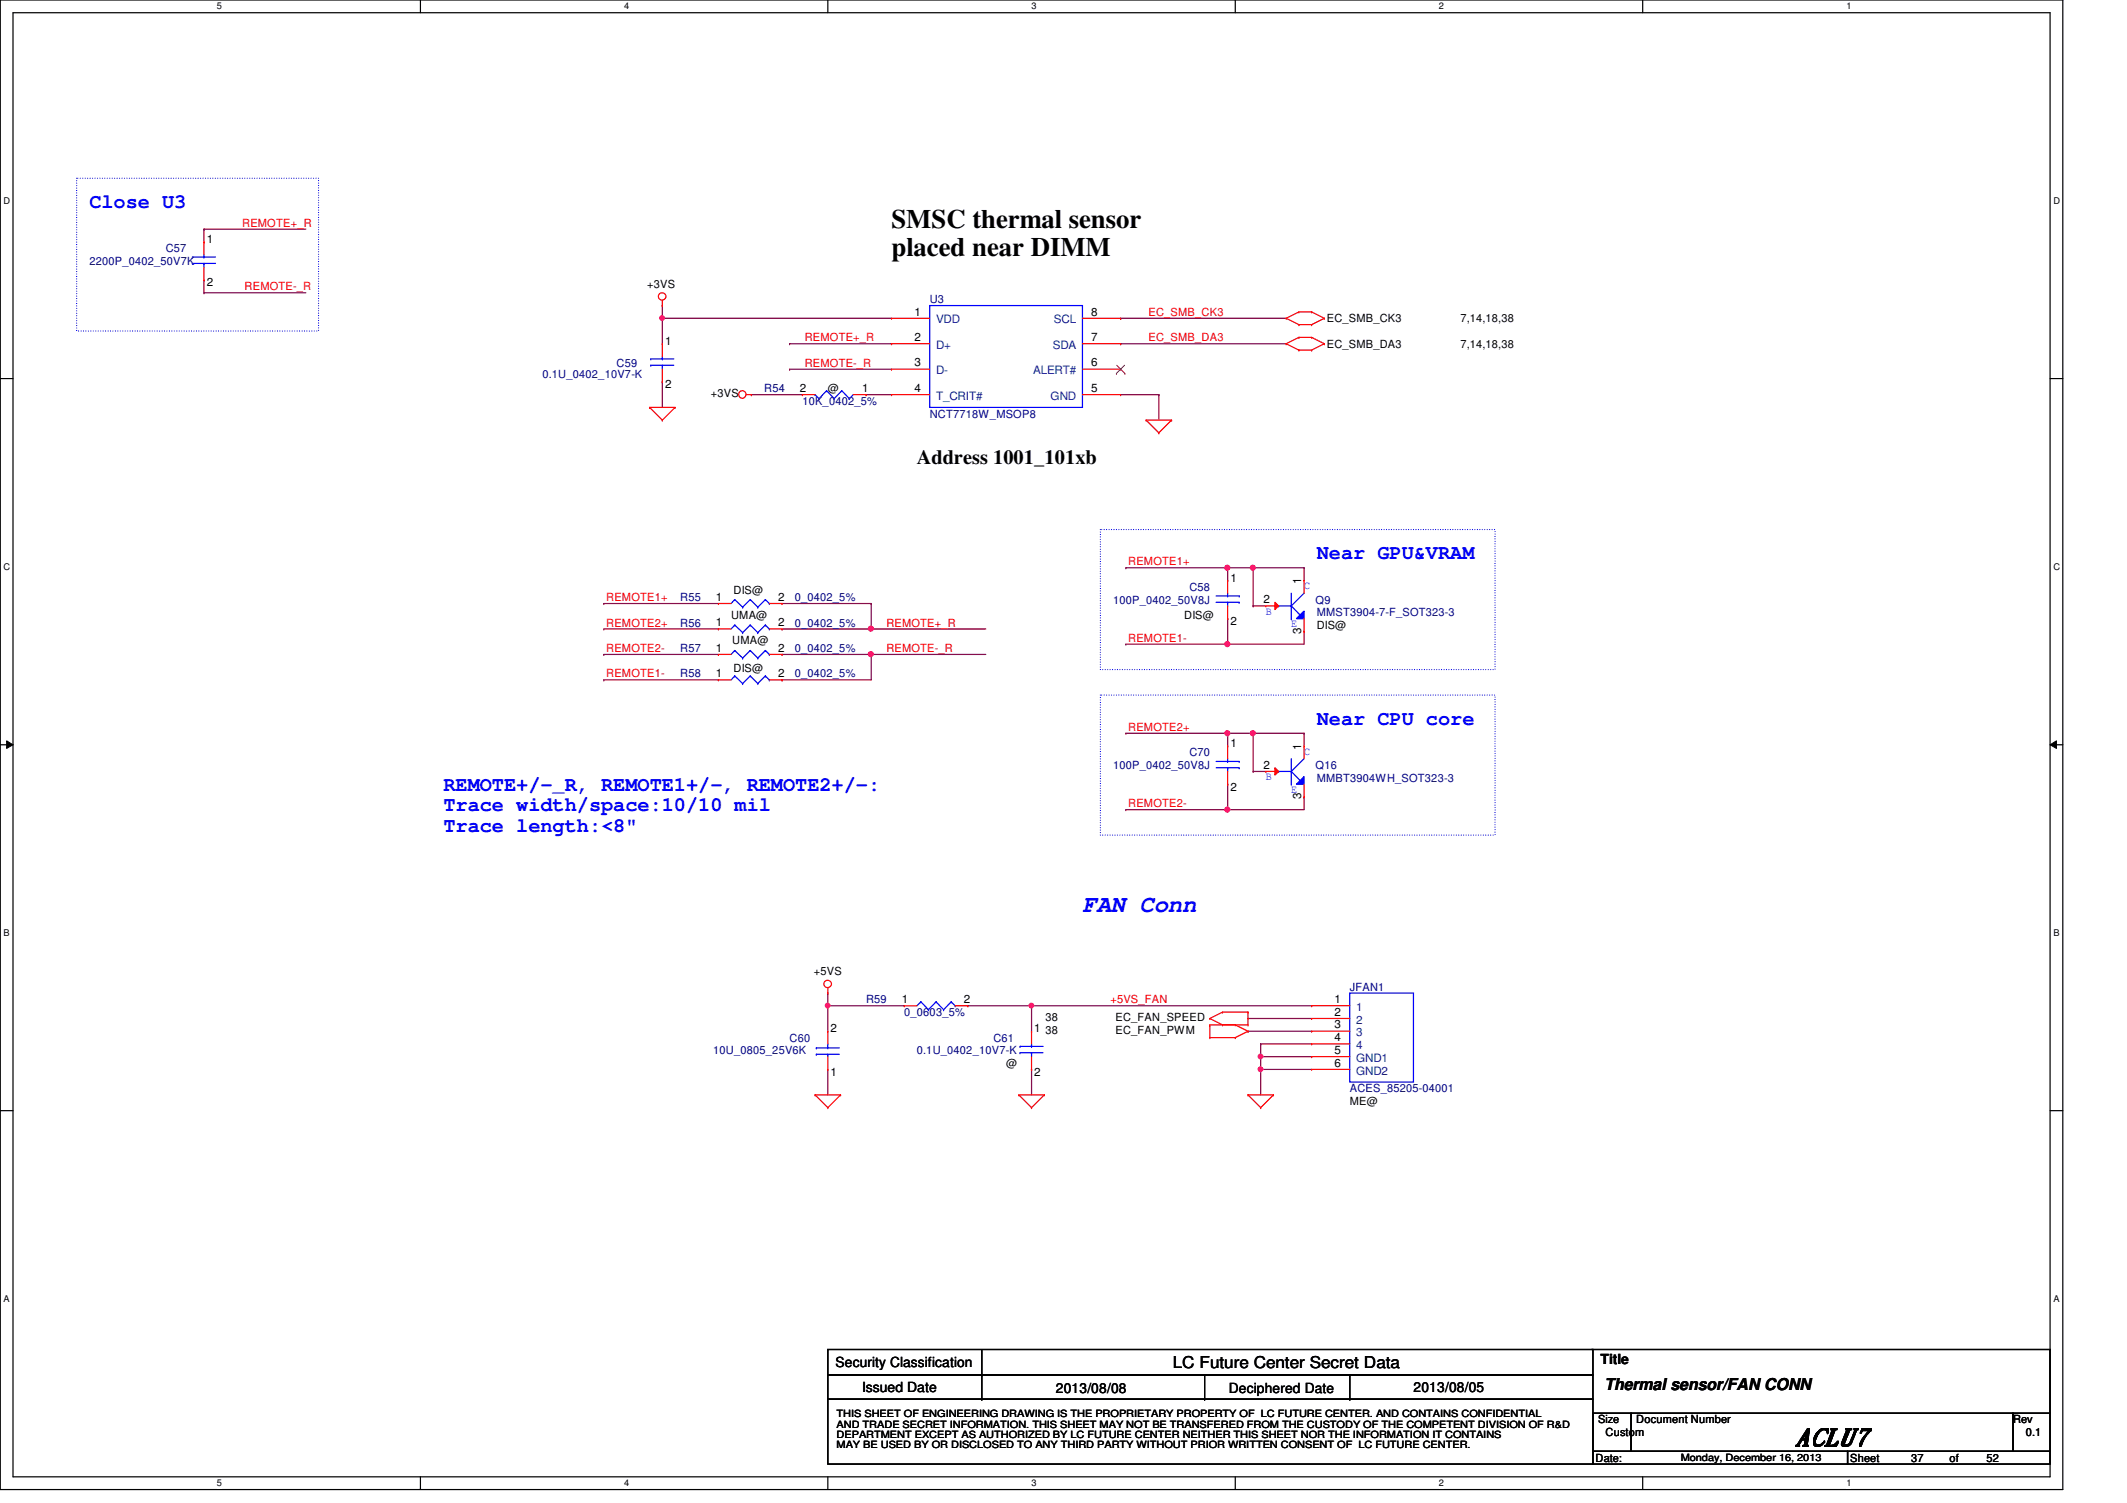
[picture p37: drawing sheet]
<svg xmlns="http://www.w3.org/2000/svg" width="297mm" height="210mm" viewBox="0 0 297 210" stroke-linecap="round" stroke-linejoin="round" font-family="sans-serif">
<defs><g id="words">
<g font-size="3.7">
<text x="124.5" y="35.7">placed near DIMM</text>
<text x="124.5" y="31.8">SMSC thermal sensor</text>
</g>
<text font-size="3.4" x="250.7" y="201.9">ACLU7</text>
<text font-size="3.3" fill="#00f" x="151.2" y="127.3">FAN Conn</text>
<g font-size="2.8" fill="#00f">
<text x="12.5" y="29">Close U3</text>
<text x="183.9" y="78.1">Near GPU&amp;VRAM</text>
<text x="183.9" y="101.2">Near CPU core</text>
<text x="61.9" y="110.5">REMOTE+/-_R, REMOTE1+/-, REMOTE2+/-:</text>
<text x="61.9" y="113.3">Trace width/space:10/10 mil</text>
<text x="61.9" y="116.2">Trace length:&lt;8&quot;</text>
</g>
<text font-size="2.8" x="128.1" y="64.8">Address 1001_101xb</text>
<g font-size="2.3">
<text x="163.8" y="191.1">LC Future Center Secret Data</text>
<text x="224.1" y="194.1">Thermal sensor/FAN CONN</text>
</g>
<g font-size="1.9">
<text x="116.7" y="191">Security Classification</text>
<text x="223.5" y="190.5">Title</text>
<text x="120.4" y="194.3">Issued Date</text>
<text x="147.4" y="194.5">2013/08/08</text>
<text x="171.6" y="194.5">Deciphered Date</text>
<text x="197.4" y="194.4">2013/08/05</text>
</g>
<g font-size="1.6" fill="#000080">
<text x="23.2" y="35.2">C57</text>
<text x="12.5" y="37">2200P_0402_50V7K</text>
<text x="129.8" y="42.3">U3</text>
<text x="75.8" y="52.8">0.1U_0402_10V7-K</text>
<text x="86.1" y="51.2">C59</text>
<text x="106.7" y="54.8">R54</text>
<text x="112.1" y="56.6">10K_0402_5%</text>
<text x="129.8" y="58.3">NCT7718W_MSOP8</text>
<text x="95" y="83.9">R55</text>
<text x="111" y="83.9">0_0402_5%</text>
<text x="166.1" y="82.5">C58</text>
<text x="95" y="87.5">R56</text>
<text x="111" y="87.5">0_0402_5%</text>
<text x="155.4" y="84.3">100P_0402_50V8J</text>
<text x="183.7" y="84.3">Q9</text>
<text x="183.9" y="86.1">MMST3904-7-F_SOT323-3</text>
<text x="95" y="94.6">R58</text>
<text x="95" y="91.1">R57</text>
<text x="111" y="94.6">0_0402_5%</text>
<text x="111" y="91.1">0_0402_5%</text>
<text x="155.4" y="107.4">100P_0402_50V8J</text>
<text x="166.1" y="105.6">C70</text>
<text x="183.7" y="107.4">Q16</text>
<text x="183.9" y="109.2">MMBT3904WH_SOT323-3</text>
<text x="120.9" y="140.1">R59</text>
<text x="126.3" y="141.9">0_0603_5%</text>
<text x="188.5" y="138.3">JFAN1</text>
<text x="99.6" y="147.2">10U_0805_25V6K</text>
<text x="110.3" y="145.5">C60</text>
<text x="128.1" y="147.2">0.1U_0402_10V7-K</text>
<text x="138.7" y="145.5">C61</text>
<text x="188.5" y="152.6">ACES_85205-04001</text>
</g>
<g font-size="1.6">
<text x="28.9" y="34">1</text>
<text x="28.9" y="40">2</text>
<text x="90.4" y="40.2">+3VS</text>
<text x="127.7" y="44.1">1</text>
<text x="127.7" y="47.6">2</text>
<text x="152.4" y="47.6">7</text>
<text x="152.4" y="44.1">8</text>
<text x="185.3" y="45">EC_SMB_CK3</text>
<text x="204" y="45">7,14,18,38</text>
<text x="92.9" y="48.2">1</text>
<text x="127.7" y="51.2">3</text>
<text x="152.4" y="51.2">6</text>
<text x="185.3" y="48.6">EC_SMB_DA3</text>
<text x="204" y="48.6">7,14,18,38</text>
<text x="92.9" y="54.2">2</text>
<text x="99.3" y="55.5">+3VS</text>
<text x="111.7" y="54.7">2</text>
<text x="115.6" y="54.8">@</text>
<text x="120.4" y="54.7">1</text>
<text x="127.7" y="54.7">4</text>
<text x="152.4" y="54.7">5</text>
<text x="100" y="83.9">1</text>
<text x="102.4" y="82.9">DIS@</text>
<text x="108.7" y="83.9">2</text>
<text x="171.8" y="81.2">1</text>
<text x="181.7" y="81.6" transform="rotate(-90 181.7 81.6)">1</text>
<text x="100" y="87.5">1</text>
<text x="102.1" y="86.4">UMA@</text>
<text x="108.7" y="87.5">2</text>
<text x="165.4" y="86.4">DIS@</text>
<text x="171.8" y="87.3">2</text>
<text x="176.4" y="84.2">2</text>
<text x="181.7" y="88.5" transform="rotate(-90 181.7 88.5)">3</text>
<text x="183.9" y="87.8">DIS@</text>
<text x="100" y="94.6">1</text>
<text x="100" y="91">1</text>
<text x="102.3" y="90">UMA@</text>
<text x="102.4" y="93.9">DIS@</text>
<text x="108.7" y="94.6">2</text>
<text x="108.7" y="91">2</text>
<text x="171.8" y="104.3">1</text>
<text x="176.4" y="107.4">2</text>
<text x="181.7" y="104.7" transform="rotate(-90 181.7 104.7)">1</text>
<text x="171.8" y="110.4">2</text>
<text x="181.7" y="111.6" transform="rotate(-90 181.7 111.6)">3</text>
<text x="113.7" y="136.2">+5VS</text>
<text x="125.9" y="140.1">1</text>
<text x="134.6" y="140.1">2</text>
<text x="146" y="142.6">38</text>
<text x="155.8" y="142.6">EC_FAN_SPEED</text>
<text x="186.4" y="141.9">2</text>
<text x="186.4" y="143.6">3</text>
<text x="186.4" y="140.1">1</text>
<text x="116" y="144.2">2</text>
<text x="140.5" y="149">@</text>
<text x="144.4" y="144.2">1</text>
<text x="146" y="144.4">38</text>
<text x="155.8" y="144.4">EC_FAN_PWM</text>
<text x="186.4" y="147.2">5</text>
<text x="186.4" y="149">6</text>
<text x="186.4" y="145.4">4</text>
<text x="116" y="150.2">1</text>
<text x="144.4" y="150.2">2</text>
<text x="188.5" y="154.3">ME@</text>
<text x="223.2" y="198.8">Size</text>
<text x="224.2" y="200.6">Custom</text>
<text x="228.5" y="198.8">Document Number</text>
<text x="281.1" y="198.8">Rev</text>
<text x="282.9" y="200.6">0.1</text>
<text x="222.8" y="204.1">Date:</text>
<text x="258.4" y="204.1">Sheet</text>
<text x="266.9" y="204.1">37</text>
<text x="272.2" y="204.1">of</text>
<text x="277.4" y="204.1">52</text>
</g>
<g font-size="1.6" fill="#f00">
<text x="33.8" y="31.7">REMOTE+_R</text>
<text x="34.2" y="40.6">REMOTE-_R</text>
<text x="112.4" y="47.7">REMOTE+_R</text>
<text x="160.4" y="44.1">EC_SMB_CK3</text>
<text x="160.4" y="47.7">EC_SMB_DA3</text>
<text x="112.4" y="51.2">REMOTE-_R</text>
<text x="84.7" y="83.9">REMOTE1+</text>
<text x="157.6" y="79">REMOTE1+</text>
<text x="84.7" y="87.5">REMOTE2+</text>
<text x="123.8" y="87.5">REMOTE+_R</text>
<text x="157.6" y="89.6">REMOTE1-</text>
<text x="84.7" y="91.1">REMOTE2-</text>
<text x="84.7" y="94.6">REMOTE1-</text>
<text x="123.8" y="91.1">REMOTE-_R</text>
<text x="157.6" y="102.1">REMOTE2+</text>
<text x="157.6" y="112.7">REMOTE2-</text>
<text x="155.1" y="140.1">+5VS_FAN</text>
</g>
<g font-size="1.6" fill="#004080">
<text x="130.7" y="45.2">VDD</text>
<text x="147.2" y="45.2">SCL</text>
<text x="130.7" y="48.7">D+</text>
<text x="130.7" y="52.3">D-</text>
<text x="144.3" y="52.3">ALERT#</text>
<text x="147" y="48.7">SDA</text>
<text x="130.7" y="55.8">T_CRIT#</text>
<text x="146.7" y="55.8">GND</text>
<text x="189.4" y="143">2</text>
<text x="189.4" y="141.2">1</text>
<text x="189.4" y="148.3">GND1</text>
<text x="189.4" y="144.7">3</text>
<text x="189.4" y="146.5">4</text>
<text x="189.4" y="150.1">GND2</text>
</g>
<g font-size="1.6" fill="#00f">
<text x="182.1" y="82.3">C</text>
<text x="176.8" y="85.9">B</text>
<text x="180.3" y="87.6">E</text>
<text x="182.1" y="105.4">C</text>
<text x="176.8" y="109">B</text>
<text x="180.3" y="110.7">E</text>
</g>
<g font-size="1.4">
<text x="116.8" y="197.9">THIS SHEET OF ENGINEERING DRAWING IS THE PROPRIETARY PROPERTY OF LC FUTURE CENTER. AND CONTAINS CONFIDENTIAL</text>
<text x="116.8" y="199.4">AND TRADE SECRET INFORMATION. THIS SHEET MAY NOT BE TRANSFERED FROM THE CUSTODY OF THE COMPETENT DIVISION OF R&amp;D</text>
<text x="116.8" y="200.8">DEPARTMENT EXCEPT AS AUTHORIZED BY LC FUTURE CENTER NEITHER THIS SHEET NOR THE INFORMATION IT CONTAINS</text>
<text x="116.8" y="202.3">MAY BE USED BY OR DISCLOSED TO ANY THIRD PARTY WITHOUT PRIOR WRITTEN CONSENT OF LC FUTURE CENTER.</text>
<text x="234.7" y="204">Monday, December 16, 2013</text>
</g>
<g font-size="1.3">
<text x="30.3" y="1.3">5</text>
<text x="87.2" y="1.3">4</text>
<text x="144.1" y="1.3">3</text>
<text x="201" y="1.3">2</text>
<text x="257.9" y="1.3">1</text>
<text x=".5" y="28.4">D</text>
<text x="286.8" y="28.4">D</text>
<text x=".5" y="79.5">C</text>
<text x="286.8" y="79.5">C</text>
<text x=".5" y="130.7">B</text>
<text x="286.8" y="130.7">B</text>
<text x=".5" y="181.8">A</text>
<text x="286.8" y="181.8">A</text>
<text x="30.3" y="207.6">5</text>
<text x="87.2" y="207.6">4</text>
<text x="144.1" y="207.6">3</text>
<text x="201" y="207.6">2</text>
<text x="257.9" y="207.6">1</text>
</g>
</g></defs>
<path d="M0 0h288.1v208h-288.1zM1.8 1.8h284.5v204.4h-284.5z" fill="none" stroke="#000" stroke-width=".17"/>
<g fill="#fff">
<path d="M30.3 .2h.6v1.4h-.6z"/>
<path d="M30.3 206.4h.6v1.4h-.6z"/>
</g>
<path d="M58.7 0v1.8M58.7 206.2v1.8" fill="none" stroke="#000" stroke-width=".17"/>
<g fill="#fff">
<path d="M87.2 .2h.6v1.4h-.6z"/>
<path d="M87.2 206.4h.6v1.4h-.6z"/>
</g>
<path d="M115.6 0v1.8M115.6 206.2v1.8" fill="none" stroke="#000" stroke-width=".17"/>
<g fill="#fff">
<path d="M144.1 .2h.6v1.4h-.6z"/>
<path d="M144.1 206.4h.6v1.4h-.6z"/>
</g>
<path d="M172.5 0v1.8M172.5 206.2v1.8" fill="none" stroke="#000" stroke-width=".17"/>
<g fill="#fff">
<path d="M201 .2h.6v1.4h-.6z"/>
<path d="M201 206.4h.6v1.4h-.6z"/>
</g>
<path d="M229.4 0v1.8M229.4 206.3v1.7" fill="none" stroke="#000" stroke-width=".17"/>
<g fill="#fff">
<path d="M257.9 .2h.6v1.4h-.6z"/>
<path d="M257.9 206.4h.6v1.4h-.6z"/>
<path d="M.5 27.3h.9v1.4h-.9z"/>
<path d="M286.8 27.3h.9v1.4h-.9z"/>
<path d="M.5 78.4h.9v1.4h-.9z"/>
<path d="M286.8 78.4h.9v1.4h-.9z"/>
</g>
<path d="M0 52.9h1.8M286.3 52.9h1.8" fill="none" stroke="#000" stroke-width=".17"/>
<g fill="#fff">
<path d="M.5 129.5h.8v1.4h-.8z"/>
<path d="M286.8 129.5h.8v1.4h-.8z"/>
</g>
<path d="M0 104h1.8M286.3 104h1.8" fill="none" stroke="#000" stroke-width=".17"/>
<path d="M.9 103.5l.9 .5-.9 .5zM286.3 104l.9-.5v1z" fill="#000"/>
<path d="M.9 103.5l.9 .5-.9 .5zM286.3 104l.9-.5v1z" fill="none" stroke="#000" stroke-width=".14"/>
<g fill="#fff">
<path d="M.5 180.6h.8v1.4h-.8z"/>
<path d="M286.8 180.6h.8v1.4h-.8z"/>
</g>
<path d="M0 155.1h1.8M286.3 155.1h1.8" fill="none" stroke="#000" stroke-width=".17"/>
<path d="M10.7 24.9h33.8v21.3h-33.8zM153.7 74h55.1v19.5h-55.1zM153.7 97.1h55.1v19.5h-55.1z" fill="none" stroke="#00f" stroke-width=".17" stroke-dasharray="0 .3"/>
<path d="M176.1 147.6h7.1M176.1 149.4h.1M176.1 147.6h.1M176.1 149.4v3.5" fill="none" stroke="#800040" stroke-width=".17"/>
<circle cx="176" cy="147.5" r=".32" fill="#f0f"/>
<circle cx="176" cy="147.5" r=".32" fill="none" stroke="#f0f" stroke-width=".17"/>
<path d="M176.1 149.4h7.1M176.1 149.4h.1" fill="none" stroke="#800040" stroke-width=".17"/>
<circle cx="176" cy="149.3" r=".32" fill="#f0f"/>
<circle cx="176" cy="149.3" r=".32" fill="none" stroke="#f0f" stroke-width=".17"/>
<g fill="none" stroke="#800040" stroke-width=".17">
<path d="M28.5 32v1.8M28.5 32h14.2M28.5 32h.1M28.5 39.1h.1M28.5 39.1v1.8M28.5 40.9h14.2M28.5 40.9h.1M115.6 149.4h.1M115.6 149.4v3.5M144.1 140.5h.1M144.1 140.5h39.1M174.3 142.2h8.9"/>
<path d="M174.3 144h8.9M174.3 142.2h.1M174.3 144h.1M176.1 145.8h7.1M176.1 145.8h.1M176.1 147.6h.1M176.1 145.8v3.6"/>
</g>
<circle cx="144" cy="140.4" r=".32" fill="#f0f"/>
<circle cx="144" cy="140.4" r=".32" fill="none" stroke="#f0f" stroke-width=".17"/>
<path d="M115.6 138.7h.1M115.6 138.7v1.8M115.6 140.5h10.7M115.6 140.5h.1M144.1 149.4h.1M144.1 149.4v3.5" fill="none" stroke="#800040" stroke-width=".17"/>
<circle cx="115.6" cy="140.4" r=".32" fill="#f0f"/>
<circle cx="115.6" cy="140.4" r=".32" fill="none" stroke="#f0f" stroke-width=".17"/>
<path d="M92.5 44.4h.1M92.5 44.4h32M115.6 140.5h.1M115.6 140.5v3.5M135.2 140.5h.1M135.2 140.5h8.9M144.1 140.5h.1M144.1 140.5v3.5" fill="none" stroke="#800040" stroke-width=".17"/>
<circle cx="92.5" cy="44.4" r=".32" fill="#f0f"/>
<circle cx="92.5" cy="44.4" r=".32" fill="none" stroke="#f0f" stroke-width=".17"/>
<g fill="none" stroke="#800040" stroke-width=".17">
<path d="M92.5 42.7h.1M92.5 44.4h.1M92.5 53.3h.1M92.5 42.7v5.3M92.5 53.3v3.6M104.9 55.1h7.2M104.9 55.1h.1M110.3 48h.1M110.3 51.6h.1M110.3 48h14.2M110.3 51.6h14.2M120.9 55.1h.1"/>
<path d="M120.9 55.1h3.6M156.5 44.4h.1M156.5 55.1h5.3M156.5 44.4h23.1M156.5 48h.1M156.5 48h23.1M161.8 55.1h.1M161.8 55.1v3.6M84.3 87.8h16M84.3 87.8h.1M84.3 91.4h16M84.3 91.4h.1"/>
<path d="M121.7 87.8h.1M121.7 87.8h16"/>
</g>
<circle cx="121.6" cy="87.8" r=".34" fill="#f0f"/>
<circle cx="121.6" cy="87.8" r=".34" fill="none" stroke="#f0f" stroke-width=".17"/>
<path d="M121.7 91.4h.1M121.7 91.4h16" fill="none" stroke="#800040" stroke-width=".17"/>
<circle cx="121.6" cy="91.4" r=".34" fill="#f0f"/>
<circle cx="121.6" cy="91.4" r=".34" fill="none" stroke="#f0f" stroke-width=".17"/>
<g fill="none" stroke="#800040" stroke-width=".17">
<path d="M171.4 79.3h.1M171.4 79.3v1.8M175 79.3h.1M175 79.3h7.1M182.1 79.3h.1M182.1 79.3v1.8M84.3 95h16M84.3 95h.1M84.3 84.3h16M84.3 84.3h.1M109.2 84.3h12.5M109.2 95h12.5"/>
<path d="M109.2 91.4h12.5M109.2 84.3h.1M109.2 87.8h.1M109.2 95h.1M109.2 91.4h.1M121.7 84.3h.1M121.7 84.3v3.5h-12.5M171.4 86.4h.1M171.4 86.4v3.6M182.1 88.2h.1M182.1 88.2v1.8"/>
</g>
<circle cx="175" cy="79.3" r=".34" fill="#f0f"/>
<circle cx="175" cy="79.3" r=".34" fill="none" stroke="#f0f" stroke-width=".17"/>
<path d="M171.4 90h.1M171.4 90h10.7" fill="none" stroke="#800040" stroke-width=".17"/>
<circle cx="171.4" cy="90" r=".34" fill="#f0f"/>
<circle cx="171.4" cy="90" r=".34" fill="none" stroke="#f0f" stroke-width=".17"/>
<path d="M157.2 79.3h14.2M157.2 79.3h.1M157.2 90h.1M157.2 90h14.2" fill="none" stroke="#800040" stroke-width=".17"/>
<circle cx="171.4" cy="79.3" r=".34" fill="#f0f"/>
<circle cx="171.4" cy="79.3" r=".34" fill="none" stroke="#f0f" stroke-width=".17"/>
<g fill="none" stroke="#800040" stroke-width=".17">
<path d="M171.4 79.3h.1M171.4 79.3h3.6M175 79.3h.1M175 79.3v5.3M175 84.6h.1M175 84.6h1.8M171.4 109.5h.1M171.4 102.4h.1M171.4 102.4v1.8M171.4 109.5v3.6M175 102.4h.1M175 102.4h7.1"/>
<path d="M182.1 111.3h.1M182.1 102.4h.1M182.1 102.4v1.8M182.1 111.3v1.8"/>
</g>
<circle cx="175" cy="102.4" r=".34" fill="#f0f"/>
<circle cx="175" cy="102.4" r=".34" fill="none" stroke="#f0f" stroke-width=".17"/>
<path d="M171.4 113.1h.1M171.4 113.1h10.7" fill="none" stroke="#800040" stroke-width=".17"/>
<circle cx="171.4" cy="113.1" r=".34" fill="#f0f"/>
<circle cx="171.4" cy="113.1" r=".34" fill="none" stroke="#f0f" stroke-width=".17"/>
<path d="M157.2 113.1h.1M157.2 113.1h14.2M157.2 102.4h14.2M157.2 102.4h.1" fill="none" stroke="#800040" stroke-width=".17"/>
<circle cx="171.4" cy="102.4" r=".34" fill="#f0f"/>
<circle cx="171.4" cy="102.4" r=".34" fill="none" stroke="#f0f" stroke-width=".17"/>
<path d="M121.7 91.4h.1M121.7 91.4v3.6M171.4 102.4h.1M171.4 102.4h3.6M175 102.4h.1M175 107.7h.1M175 102.4v5.3M175 107.7h1.8" fill="none" stroke="#800040" stroke-width=".17"/>
<g fill="none" stroke="#f00" stroke-width=".17">
<path d="M90.7 56.9l1.8 1.8M90.7 56.9h.1M90.7 56.9h3.6M92.5 58.7h.1M92.5 42.7h.1M92.5 42v.7M94.3 56.9h.1M94.3 56.9l-1.8 1.8M104.2 55.1h.7M104.9 55.1h.1M124.5 44.4h5.3M124.5 44.4h.1"/>
<path d="M124.5 48h5.3M124.5 48h.1M124.5 51.6h.1M124.5 51.6h5.3M124.5 55.1h5.3M124.5 55.1h.1M151.2 44.4h5.3M151.2 48h5.3M151.2 51.6h5.3M151.2 55.1h5.3M156.5 44.4h.1M156.5 48h.1"/>
<path d="M156.5 51.6h.1M156.5 55.1h.1M160.1 58.7h.1M160.1 58.7h3.5M160.1 58.7l1.7 1.8M163.6 58.7h.1M163.6 58.7l-1.8 1.8M179.6 48l1.8 .9M179.6 48h.1M179.6 44.5h.1M179.6 44.5l1.8 .8M181.4 47.1h.1"/>
<path d="M181.4 48.9h.1M181.4 47.1h1.8M181.4 47.1l-1.8 .9M181.4 48.9h1.8M181.4 43.6l-1.8 .9M181.4 43.6h.1M181.4 45.3h.1M181.4 43.6h1.8M181.4 45.3h1.8M183.2 47.1h.1M183.2 48.9h.1M183.2 47.1l1.8 .9"/>
<path d="M183.2 43.6h.1M183.2 45.3h.1M183.2 43.6l1.8 .9M185 48h.1M185 48l-1.8 .9M185 44.5h.1M185 44.5l-1.8 .8M161.8 60.5h.1M115.6 138.7h.1M115.6 138v.7M113.8 152.9l1.8 1.8M113.8 152.9h.1"/>
<path d="M113.8 152.9h3.6M115.6 154.7h.1M117.4 152.9h.1M117.4 152.9l-1.8 1.8M126.3 140.5h.1M126.3 140.5h1.8M133.4 140.5h1.8M135.2 140.5h.1M142.3 152.9l1.8 1.8M142.3 152.9h.1M142.3 152.9h3.5M144.1 154.7h.1"/>
<path d="M145.8 152.9h.1M145.8 152.9l-1.7 1.8M168.9 142.2h.1M168.9 142.2l1.8 .9M169 144.9h.1M169 143.1h.1M169 143.1v1.8M169 144.9h3.5M170.7 141.4h.1M170.7 143.1h.1M170.7 141.4l-1.8 .8M170.7 141.4h3.6"/>
<path d="M172.5 143.1h.1M172.5 144.9h.1M172.5 143.1l1.8 .9M174.3 152.9l1.8 1.8M174.3 152.9h.1M174.3 152.9h3.5M174.3 143.1h-5.3M174.3 143.1h.1M174.3 141.4h.1M174.3 141.4v1.7M174.3 144h.1M174.3 144l-1.8 .9"/>
<path d="M176.1 154.7h.1M177.8 152.9h.1M177.8 152.9l-1.7 1.8"/>
<circle cx="92.5" cy="41.4" r=".52"/>
<circle cx="103.7" cy="55.1" r=".52"/>
<circle cx="115.6" cy="137.4" r=".52"/>
</g>
<g fill="none" stroke="#000" stroke-width=".17">
<path d="M115.6 188.5h106.9v3.5h-106.9zM115.6 192h106.9v3.4h-106.9zM115.6 195.4h106.9v9.1h-106.9zM137.1 188.5v6.9M137.1 195.4h.1M137.1 192h.1M168.2 195.4h.1M168.2 192v3.4M188.5 195.4h.1M188.5 192v3.4M222.3 188.5h64M222.5 197.4h5.3v5.3h-5.3z"/>
<path d="M227.8 197.4h53.3v5.3h-53.3zM281.1 197.4h5.2v5.3h-5.2zM286.3 188.5h.1M286.3 188.5v8.9M222.5 202.7h35.5v1.8h-35.5zM258 202.7h28.3v1.8h-28.3z"/>
</g>
<g fill="none" stroke="#00f" stroke-width=".17">
<path d="M129.8 42.7h21.4v14.2h-21.4zM128.6 139.9h.1M128.6 139.9l1.1 1.1M128.6 139.9l-.5 .6M130.7 139.9l-1 1.1M130.7 139.9h.1M130.7 139.9l1.1 1.1M132.8 139.9l-1 1.1M132.8 139.9h.1M132.8 139.9l.6 .6M129.7 141h.1M131.8 141h.1"/>
<path d="M133.4 140.5h.1"/>
</g>
<path d="M155.9 52.2h.1M156 51l1.1 1.2M157.1 51l-1.2 1.2M157.1 52.2h.1" fill="none" stroke="#804000" stroke-width=".14"/>
<path d="M181.6 85.9l.5-.6v1.1h-1z" fill-rule="evenodd" fill="#00f"/>
<path d="M178.6 84.6h.1M178.6 84.6h1.7M180.3 84.6h.1M180.3 86.4h.1M180.3 84.6l1.3 1.3M180.3 82.8v3.6M181.6 85.9l.5-.6v1.1h-1zM181.6 85.9h.1M182.1 82.8l-1.8 1.8" fill="none" stroke="#00f" stroke-width=".17"/>
<path d="M178 84.1l.6 .5-.6 .5z" fill="#f00"/>
<path d="M176.8 84.6h.1M176.8 84.6h1.8M178 84.1l.6 .5-.6 .5zM182.1 81.1h.1M182.1 81.1v1.7M182.1 88.2h.1M182.1 86.4v1.8M171.4 104.2h.1M171.4 109.5h.1M171.4 104.2v1.8M171.4 107.7v1.8" fill="none" stroke="#f00" stroke-width=".17"/>
<path d="M169.8 107.2h3.3M169.8 106.3h3.3M171.4 106.3h.1M171.4 107.2h.1M171.4 106v.3M171.4 107.2v.5M173.1 107.2h.1M173.1 106.3h.1" fill="none" stroke="#00f" stroke-width=".17"/>
<path d="M181.6 109l.5-.5v1h-1z" fill-rule="evenodd" fill="#00f"/>
<path d="M178.6 107.7h1.7M178.6 107.7h.1M180.3 107.7h.1M180.3 109.5h.1M180.3 107.7l1.3 1.3M180.3 106v3.5M181.6 109l.5-.5v1h-1zM181.6 109h.1M182.1 106l-1.8 1.7" fill="none" stroke="#00f" stroke-width=".17"/>
<path d="M178 107.2l.6 .5-.6 .5z" fill="#f00"/>
<g fill="none" stroke="#f00" stroke-width=".17">
<path d="M28.5 33.8h.1M28.5 33.8v1.8M28.5 39.1h.1M28.5 37.3v1.8M92.5 53.3h.1M92.5 51.6v1.7M92.5 48h.1M92.5 48v1.8M112.1 55.1h1.7M112.1 55.1h.1M119.2 55.1h1.7M120.9 55.1h.1"/>
<path d="M100.3 95h1.8M100.3 91.4h1.8M100.3 95h.1M100.3 91.4h.1M100.3 84.3h1.8M100.3 84.3h.1M100.3 87.8h.1M100.3 87.8h1.8M107.4 91.4h1.8M107.4 84.3h1.8M107.4 95h1.8M107.4 87.8h1.8"/>
<path d="M109.2 91.4h.1M109.2 84.3h.1M109.2 95h.1M109.2 87.8h.1M171.4 81.1h.1M171.4 81.1v1.7M171.4 86.4h.1M171.4 84.6v1.8M176.8 107.7h1.8M176.8 107.7h.1M178 107.2l.6 .5-.6 .5zM182.1 111.3h.1"/>
<path d="M182.1 109.5v1.8M182.1 104.2h.1M182.1 104.2v1.8M115.6 149.3h.1M115.6 147.6v1.7M115.6 144h.1M115.6 144v1.8M144.1 149.3h.1M144.1 147.6v1.7M144.1 144h.1M144.1 144v1.8M183.2 140.5h.1"/>
<path d="M183.2 142.2h.1M183.2 144h.1M183.2 147.6h.1M183.2 149.3h.1M183.2 140.5h5.3M183.2 142.2h5.3M183.2 144h5.3M183.2 147.6h5.3M183.2 149.3h5.3M183.2 145.8h5.3M183.2 145.8h.1"/>
</g>
<g fill="none" stroke="#00f" stroke-width=".17">
<path d="M26.9 36.8h.1M26.9 35.9h.1M26.9 36.8h3.2M26.9 35.9h3.2M28.5 35.9h.1M28.5 36.8h.1M28.5 35.6v.3M28.5 36.8v.5M90.9 51h.1M90.9 50.1h.1M90.9 51h3.2M90.9 50.1h3.2"/>
<path d="M92.5 50.1h.1M92.5 51h.1M92.5 49.8v.3M92.5 51v.6M113.8 55.1l.6 .6M113.8 55.1h.1M114.4 55.7h.1M115.4 54.6h.1M115.4 54.6l-1 1.1M115.4 54.6l1.1 1.1M116.5 55.7h.1M117.6 54.6h.1"/>
<path d="M117.6 54.6l-1.1 1.1M117.6 54.6l1 1.1M118.6 55.7h.1M119.2 55.1l-.6 .6M102.6 94.4h.1M102.6 94.4l1.1 1.1M102.6 94.4l-.5 .6M102.6 90.8l-.5 .6M102.6 90.8h.1M102.6 90.8l1.1 1.1M102.6 83.7h.1M102.6 83.7l1.1 1.1"/>
<path d="M102.6 83.7l-.5 .6M102.6 87.3h.1M102.6 87.3l1.1 1M102.6 87.3l-.5 .5M103.7 95.5h.1M103.7 91.9h.1M103.7 84.8h.1M103.7 88.3h.1M104.8 94.4l-1.1 1.1M104.8 94.4h.1M104.8 94.4l1 1.1M104.8 90.8h.1"/>
<path d="M104.8 90.8l1 1.1M104.8 90.8l-1.1 1.1M104.8 83.7h.1M104.8 83.7l1 1.1M104.8 83.7l-1.1 1.1M104.8 87.3l-1.1 1M104.8 87.3h.1M104.8 87.3l1 1M105.8 95.5h.1M105.8 91.9h.1M105.8 84.8h.1M105.8 88.3h.1"/>
<path d="M106.9 94.4h.1M106.9 94.4l.5 .6M106.9 94.4l-1.1 1.1M106.9 90.8h.1M106.9 90.8l.5 .6M106.9 90.8l-1.1 1.1M106.9 83.7l-1.1 1.1M106.9 83.7h.1M106.9 83.7l.5 .6M106.9 87.3l-1.1 1M106.9 87.3h.1M106.9 87.3l.5 .5"/>
<path d="M107.4 95h.1M107.4 91.4h.1M107.4 84.3h.1M107.4 87.8h.1M169.8 84.1h3.3M169.8 83.2h3.3M171.4 83.2h.1M171.4 84.1h.1M171.4 82.8v.4M171.4 84.1v.5M173.1 84.1h.1M173.1 83.2h.1"/>
<path d="M188.5 138.7h8.9v12.4h-8.9zM114 146.3h.1M114 147.2h.1M114 146.3h3.2M114 147.2h3.2M115.6 147.2h.1M115.6 146.3h.1M115.6 145.8v.5M115.6 147.2v.4M142.4 147h3.3M142.4 146.1h3.3M142.4 147h.1"/>
<path d="M142.4 146.1h.1M144.1 146.1h.1M144.1 147h.1M144.1 145.8v.3M144.1 147v.6"/>
</g>
<circle cx="176" cy="147.5" r=".32" fill="#f0f"/>
<circle cx="176" cy="147.5" r=".32" fill="none" stroke="#f0f" stroke-width=".17"/>
<circle cx="176" cy="149.3" r=".32" fill="#f0f"/>
<circle cx="176" cy="149.3" r=".32" fill="none" stroke="#f0f" stroke-width=".17"/>
<circle cx="144" cy="140.4" r=".32" fill="#f0f"/>
<circle cx="144" cy="140.4" r=".32" fill="none" stroke="#f0f" stroke-width=".17"/>
<circle cx="115.6" cy="140.4" r=".32" fill="#f0f"/>
<circle cx="115.6" cy="140.4" r=".32" fill="none" stroke="#f0f" stroke-width=".17"/>
<circle cx="92.5" cy="44.4" r=".32" fill="#f0f"/>
<circle cx="92.5" cy="44.4" r=".32" fill="none" stroke="#f0f" stroke-width=".17"/>
<circle cx="121.6" cy="87.8" r=".34" fill="#f0f"/>
<circle cx="121.6" cy="87.8" r=".34" fill="none" stroke="#f0f" stroke-width=".17"/>
<circle cx="121.6" cy="91.3" r=".34" fill="#f0f"/>
<circle cx="121.6" cy="91.3" r=".34" fill="none" stroke="#f0f" stroke-width=".17"/>
<circle cx="175" cy="79.3" r=".34" fill="#f0f"/>
<circle cx="175" cy="79.3" r=".34" fill="none" stroke="#f0f" stroke-width=".17"/>
<circle cx="171.4" cy="90" r=".34" fill="#f0f"/>
<circle cx="171.4" cy="90" r=".34" fill="none" stroke="#f0f" stroke-width=".17"/>
<circle cx="171.4" cy="79.3" r=".34" fill="#f0f"/>
<circle cx="171.4" cy="79.3" r=".34" fill="none" stroke="#f0f" stroke-width=".17"/>
<circle cx="175" cy="102.4" r=".34" fill="#f0f"/>
<circle cx="175" cy="102.4" r=".34" fill="none" stroke="#f0f" stroke-width=".17"/>
<circle cx="171.4" cy="113.1" r=".34" fill="#f0f"/>
<circle cx="171.4" cy="113.1" r=".34" fill="none" stroke="#f0f" stroke-width=".17"/>
<circle cx="171.4" cy="102.4" r=".34" fill="#f0f"/>
<circle cx="171.4" cy="102.4" r=".34" fill="none" stroke="#f0f" stroke-width=".17"/>
<use href="#words"/>
</svg>
